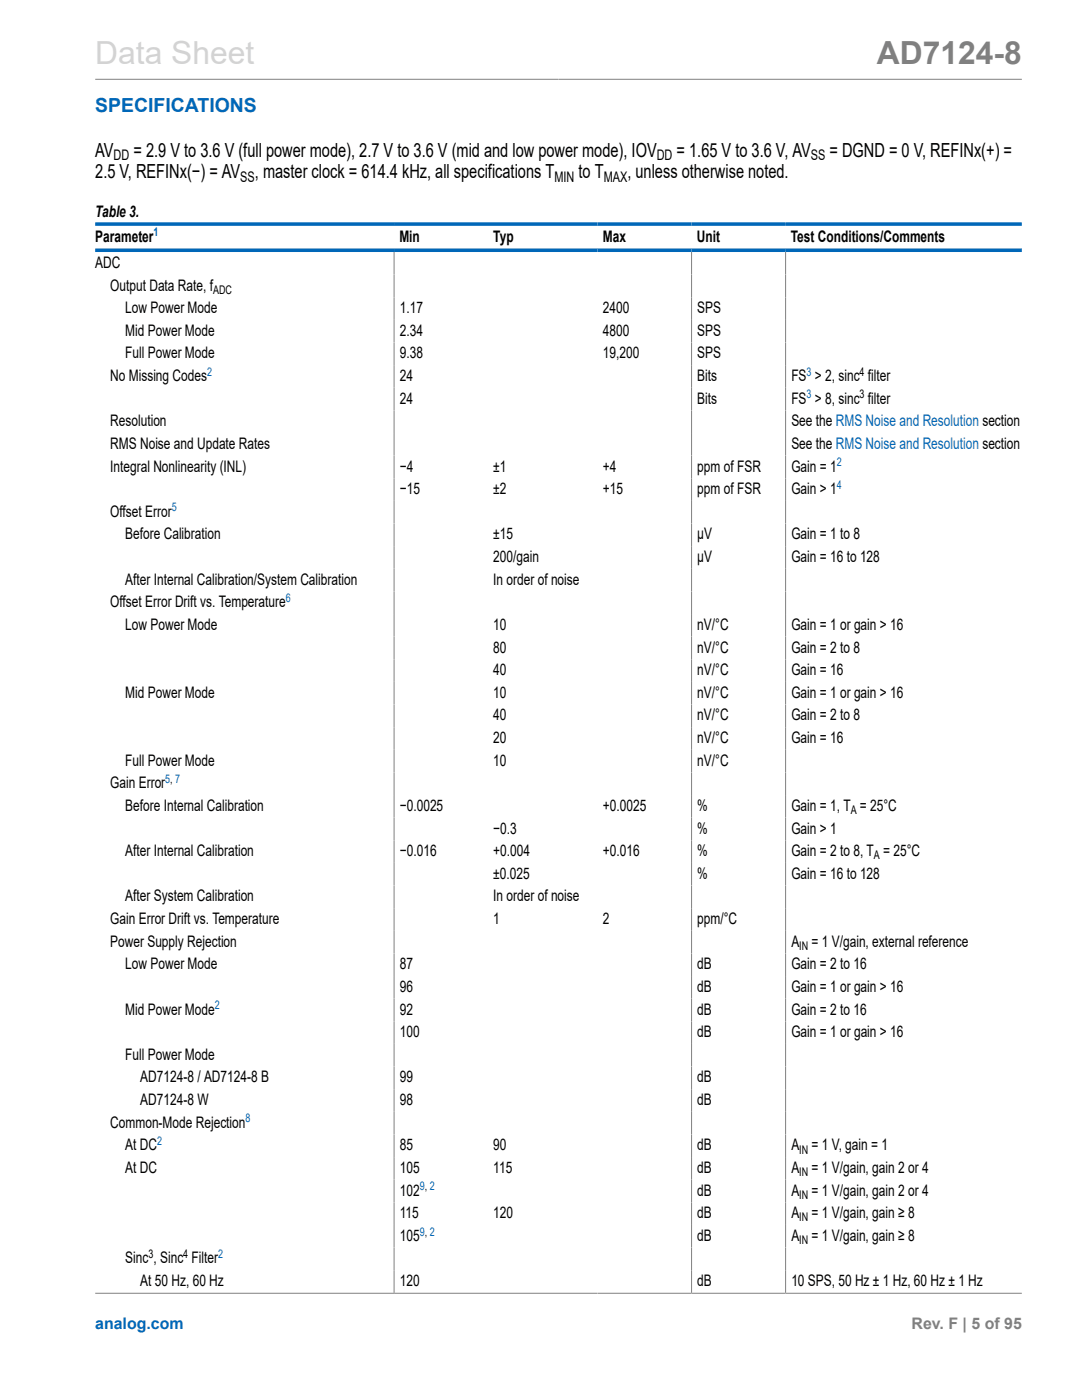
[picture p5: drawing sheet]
<svg xmlns="http://www.w3.org/2000/svg" width="216mm" height="279mm" viewBox="0 0 216 279" stroke-linecap="round" stroke-linejoin="round" font-family="sans-serif">
<defs><g id="words">
<text font-size="6.3" fill="#d3d3d3" x="19" y="12.7">Data Sheet</text>
<text font-size="6.3" fill="#808080" x="175" y="12.7">AD7124-8</text>
<text font-size="3.9" fill="#0067b8" x="19" y="22.3">SPECIFICATIONS</text>
<g font-size="3.9">
<text x="19" y="31.2">AV</text>
<text x="19" y="35.5">2.5 V, REFINx(−) = AV</text>
<text x="26.6" y="31.2">= 2.9 V to 3.6 V (full power mode), 2.7 V to 3.6 V (mid and low power mode), IOV</text>
<text x="50.9" y="35.5">, master clock = 614.4 kHz, all specifications T</text>
<text x="115.4" y="35.5">to T</text>
<text x="125.2" y="35.5">, unless otherwise noted.</text>
<text x="135" y="31.2">= 1.65 V to 3.6 V, AV</text>
<text x="165.5" y="31.2">= DGND = 0 V, REFINx(+) =</text>
</g>
<g font-size="3.2">
<text x="19" y="43.4">Table 3.</text>
<text x="19" y="53.5">ADC</text>
<text x="19" y="48.2">Parameter</text>
<text x="79.7" y="48.2">Min</text>
<text x="98.4" y="48.2">Typ</text>
<text x="120.3" y="48.2">Max</text>
<text x="139.1" y="48.2">Unit</text>
<text x="157.8" y="48.2">Test Conditions/Comments</text>
<text x="22" y="58">Output Data Rate, f</text>
<text x="25" y="62.5">Low Power Mode</text>
<text x="79.8" y="62.5">1.17</text>
<text x="120.3" y="62.5">2400</text>
<text x="139.1" y="62.5">SPS</text>
<text x="25" y="67">Mid Power Mode</text>
<text x="25" y="71.5">Full Power Mode</text>
<text x="79.8" y="67">2.34</text>
<text x="79.8" y="71.5">9.38</text>
<text x="120.3" y="67">4800</text>
<text x="120.3" y="71.5">19,200</text>
<text x="139.1" y="67">SPS</text>
<text x="139.1" y="71.5">SPS</text>
<text x="22" y="76">No Missing Codes</text>
<text x="79.8" y="76">24</text>
<text x="139.1" y="76">Bits</text>
<text x="157.9" y="76">FS &gt; 2, sinc filter</text>
<text x="79.8" y="80.6">24</text>
<text x="139.1" y="80.6">Bits</text>
<text x="157.9" y="80.6">FS &gt; 8, sinc filter</text>
<text x="22" y="85.1">Resolution</text>
<text x="22" y="89.6">RMS Noise and Update Rates</text>
<text x="157.9" y="85.1">See the RMS Noise and Resolution section</text>
<text x="157.9" y="89.6">See the RMS Noise and Resolution section</text>
<text x="22" y="94.1">Integral Nonlinearity (INL)</text>
<text x="79.8" y="94.1">−4</text>
<text x="98.4" y="94.1">±1</text>
<text x="120.3" y="94.1">+4</text>
<text x="139.1" y="94.1">ppm of FSR</text>
<text x="157.9" y="94.1">Gain = 1</text>
<text x="79.8" y="98.6">−15</text>
<text x="98.4" y="98.6">±2</text>
<text x="120.3" y="98.6">+15</text>
<text x="139.1" y="98.6">ppm of FSR</text>
<text x="157.9" y="98.6">Gain &gt; 1</text>
<text x="22" y="103.1">Offset Error</text>
<text x="25" y="107.7">Before Calibration</text>
<text x="98.4" y="107.7">±15</text>
<text x="139.1" y="107.7">µV</text>
<text x="157.9" y="107.7">Gain = 1 to 8</text>
<text x="98.4" y="112.2">200/gain</text>
<text x="139.1" y="112.2">µV</text>
<text x="157.9" y="112.2">Gain = 16 to 128</text>
<text x="25" y="116.7">After Internal Calibration/System Calibration</text>
<text x="98.4" y="116.7">In order of noise</text>
<text x="22" y="121.2">Offset Error Drift vs. Temperature</text>
<text x="25" y="125.7">Low Power Mode</text>
<text x="98.4" y="125.7">10</text>
<text x="139.1" y="125.7">nV/°C</text>
<text x="157.9" y="125.7">Gain = 1 or gain &gt; 16</text>
<text x="98.4" y="130.2">80</text>
<text x="139.1" y="130.2">nV/°C</text>
<text x="157.9" y="130.2">Gain = 2 to 8</text>
<text x="98.4" y="134.7">40</text>
<text x="139.1" y="134.7">nV/°C</text>
<text x="157.9" y="134.7">Gain = 16</text>
<text x="25" y="139.3">Mid Power Mode</text>
<text x="98.4" y="139.3">10</text>
<text x="98.4" y="143.8">40</text>
<text x="139.1" y="139.3">nV/°C</text>
<text x="139.1" y="143.8">nV/°C</text>
<text x="157.9" y="139.3">Gain = 1 or gain &gt; 16</text>
<text x="157.9" y="143.8">Gain = 2 to 8</text>
<text x="98.4" y="148.3">20</text>
<text x="139.1" y="148.3">nV/°C</text>
<text x="157.9" y="148.3">Gain = 16</text>
<text x="25" y="152.8">Full Power Mode</text>
<text x="98.4" y="152.8">10</text>
<text x="139.1" y="152.8">nV/°C</text>
<text x="22" y="157.3">Gain Error</text>
<text x="25" y="161.8">Before Internal Calibration</text>
<text x="79.8" y="161.8">−0.0025</text>
<text x="120.3" y="161.8">+0.0025</text>
<text x="139.1" y="161.8">%</text>
<text x="157.9" y="161.8">Gain = 1, T = 25°C</text>
<text x="98.4" y="166.4">−0.3</text>
<text x="139.1" y="166.4">%</text>
<text x="157.9" y="166.4">Gain &gt; 1</text>
<text x="25" y="170.9">After Internal Calibration</text>
<text x="79.8" y="170.9">−0.016</text>
<text x="98.4" y="170.9">+0.004</text>
<text x="120.3" y="170.9">+0.016</text>
<text x="139.1" y="170.9">%</text>
<text x="157.9" y="170.9">Gain = 2 to 8, T = 25°C</text>
<text x="25" y="179.9">After System Calibration</text>
<text x="98.4" y="175.4">±0.025</text>
<text x="98.4" y="179.9">In order of noise</text>
<text x="139.1" y="175.4">%</text>
<text x="157.9" y="175.4">Gain = 16 to 128</text>
<text x="22" y="184.4">Gain Error Drift vs. Temperature</text>
<text x="98.4" y="184.4">1</text>
<text x="120.3" y="184.4">2</text>
<text x="139.1" y="184.4">ppm/°C</text>
<text x="22" y="188.9">Power Supply Rejection</text>
<text x="157.9" y="188.9">A</text>
<text x="161.9" y="188.9">= 1 V/gain, external reference</text>
<text x="25" y="193.5">Low Power Mode</text>
<text x="79.8" y="193.5">87</text>
<text x="79.8" y="198">96</text>
<text x="139.1" y="193.5">dB</text>
<text x="139.1" y="198">dB</text>
<text x="157.9" y="193.5">Gain = 2 to 16</text>
<text x="157.9" y="198">Gain = 1 or gain &gt; 16</text>
<text x="25" y="202.5">Mid Power Mode</text>
<text x="79.8" y="202.5">92</text>
<text x="139.1" y="202.5">dB</text>
<text x="157.9" y="202.5">Gain = 2 to 16</text>
<text x="79.8" y="207">100</text>
<text x="139.1" y="207">dB</text>
<text x="157.9" y="207">Gain = 1 or gain &gt; 16</text>
<text x="25" y="211.5">Full Power Mode</text>
<text x="28" y="216">AD7124-8 / AD7124-8 B</text>
<text x="28" y="220.5">AD7124-8 W</text>
<text x="79.8" y="216">99</text>
<text x="79.8" y="220.5">98</text>
<text x="139.1" y="216">dB</text>
<text x="139.1" y="220.5">dB</text>
<text x="22" y="225.1">Common-Mode Rejection</text>
<text x="25" y="229.6">At DC</text>
<text x="79.8" y="229.6">85</text>
<text x="98.4" y="229.6">90</text>
<text x="139.1" y="229.6">dB</text>
<text x="157.9" y="229.6">A</text>
<text x="161.9" y="229.6">= 1 V, gain = 1</text>
<text x="25" y="234.1">At DC</text>
<text x="79.8" y="238.6">102</text>
<text x="79.8" y="234.1">105</text>
<text x="98.4" y="234.1">115</text>
<text x="139.1" y="238.6">dB</text>
<text x="139.1" y="234.1">dB</text>
<text x="157.9" y="238.6">A</text>
<text x="157.9" y="234.1">A</text>
<text x="161.9" y="234.1">= 1 V/gain, gain 2 or 4</text>
<text x="161.9" y="238.6">= 1 V/gain, gain 2 or 4</text>
<text x="79.8" y="243.1">115</text>
<text x="98.4" y="243.1">120</text>
<text x="139.1" y="243.1">dB</text>
<text x="157.9" y="243.1">A</text>
<text x="161.9" y="243.1">= 1 V/gain, gain ≥ 8</text>
<text x="79.8" y="247.6">105</text>
<text x="139.1" y="247.6">dB</text>
<text x="157.9" y="247.6">A</text>
<text x="161.9" y="247.6">= 1 V/gain, gain ≥ 8</text>
<text x="25" y="252.2">Sinc , Sinc Filter</text>
<text x="28" y="256.7">At 50 Hz, 60 Hz</text>
<text x="79.8" y="256.7">120</text>
<text x="139.1" y="256.7">dB</text>
<text x="157.9" y="256.7">10 SPS, 50 Hz ± 1 Hz, 60 Hz ± 1 Hz</text>
</g>
<text font-size="3.2" fill="#0067b8" x="19" y="265.3">analog.com</text>
<text font-size="3.2" fill="#808080" x="181.9" y="265.3">Rev. F | 5 of 95</text>
<g font-size="2.9">
<text x="22.7" y="32">DD</text>
<text x="131" y="32">DD</text>
<text x="161.8" y="32">SS</text>
<text x="48" y="36.2">SS</text>
<text x="110.6" y="36.2">MIN</text>
<text x="120.5" y="36.2">MAX</text>
</g>
<g font-size="2.4" fill="#0067b8">
<text x="30.6" y="47.2">1</text>
<text x="41.3" y="75">2</text>
<text x="160.9" y="75">3</text>
<text x="160.9" y="79.5">3</text>
<text x="167" y="93">2</text>
<text x="167" y="97.6">4</text>
<text x="34.3" y="102.1">5</text>
<text x="57" y="120.1">6</text>
<text x="33" y="156.3">5, 7</text>
<text x="42.9" y="201.4">2</text>
<text x="49" y="224">8</text>
<text x="31.4" y="228.5">2</text>
<text x="83.8" y="237.5">9, 2</text>
<text x="43.5" y="251.1">2</text>
<text x="83.8" y="246.6">9, 2</text>
</g>
<g font-size="2.4">
<text x="42.5" y="58.6">ADC</text>
<text x="171.5" y="75">4</text>
<text x="171.5" y="79.5">3</text>
<text x="169.7" y="162.5">A</text>
<text x="174.4" y="171.5">A</text>
<text x="159.5" y="189.6">IN</text>
<text x="159.5" y="230.2">IN</text>
<text x="159.5" y="234.7">IN</text>
<text x="159.5" y="239.2">IN</text>
<text x="159.5" y="243.8">IN</text>
<text x="29.6" y="251.1">3</text>
<text x="36.6" y="251.1">4</text>
<text x="159.5" y="248.3">IN</text>
</g>
</g></defs>
<path d="M19 15.8h184.9M78.6 50.3v207.7M138 50.3v207.7M156.8 50.3v207.7M19 258.1h184.9" fill="none" stroke="#808080" stroke-width=".2"/>
<path d="M19 44.7h184.9M19 49.9h184.9" fill="none" stroke="#0067b8" stroke-width=".71"/>
<use href="#words"/>
</svg>
